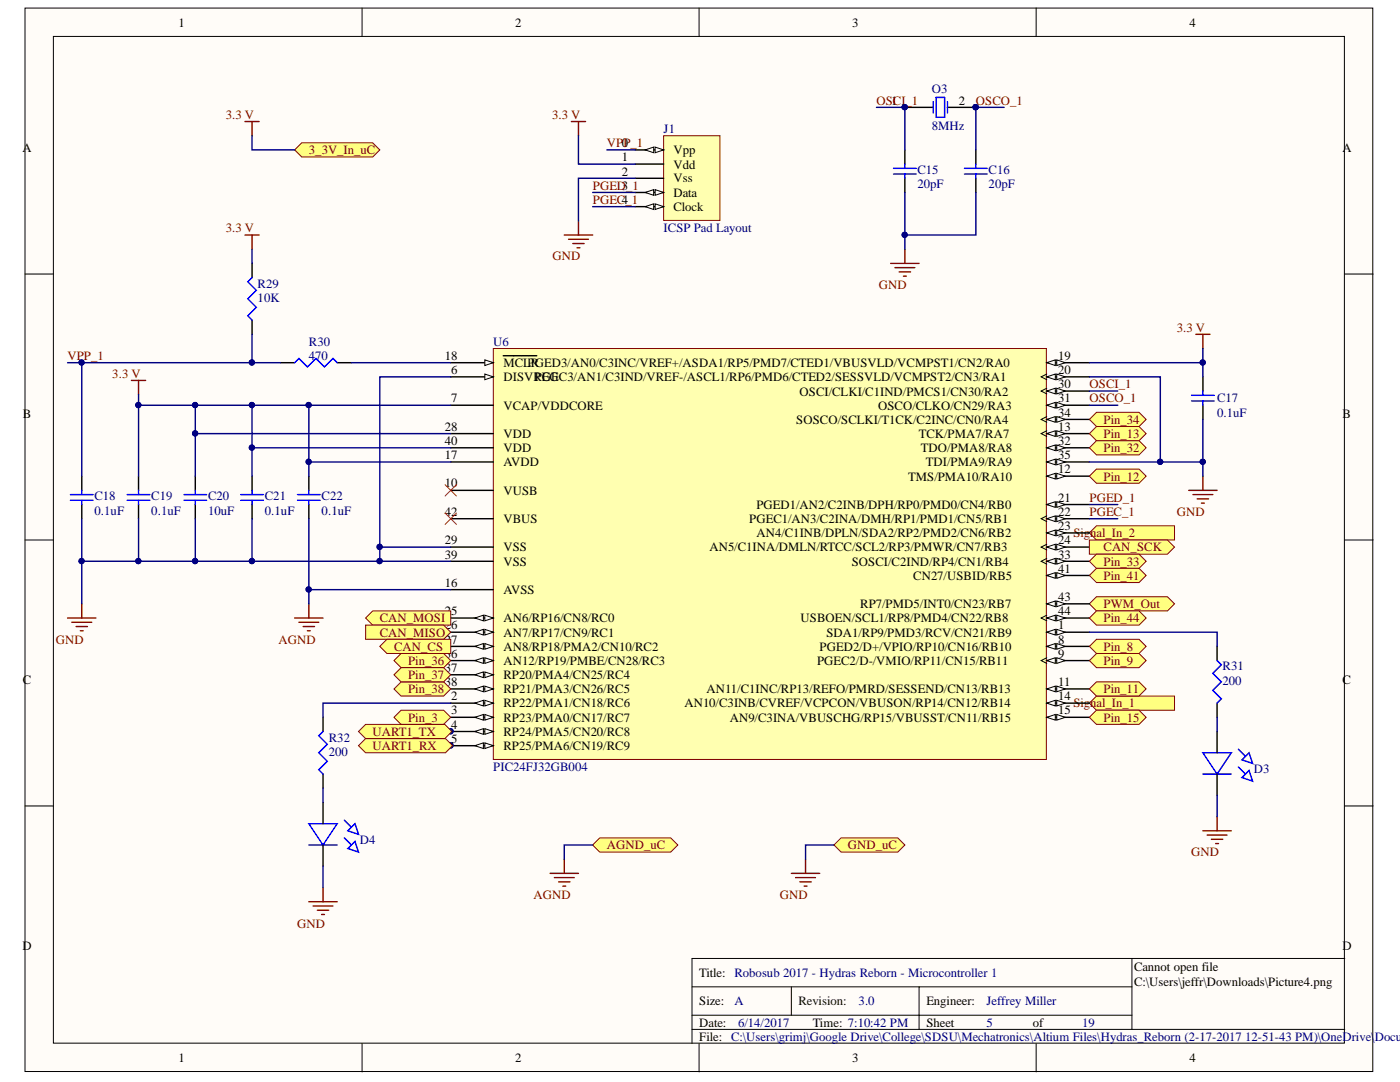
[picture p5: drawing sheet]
<svg xmlns="http://www.w3.org/2000/svg" width="279mm" height="216mm" viewBox="0 0 279 216" stroke-linecap="round" stroke-linejoin="round" font-family="sans-serif">
<defs><g id="words">
<g font-size="2.5">
<text x="35.6" y="5.3">1</text>
<text x="102.8" y="5.3">2</text>
<text x="170.1" y="5.3">3</text>
<text x="237.4" y="5.3">4</text>
<text x="191.4" y="20.9">2</text>
<text x="4.5" y="30.4">A</text>
<text x="124.1" y="32.2">1</text>
<text x="124.1" y="35.1">2</text>
<text x="134.4" y="30.8">Vpp</text>
<text x="134.4" y="33.6">Vdd</text>
<text x="267.9" y="30.4">A</text>
<text x="124.1" y="40.7">4</text>
<text x="134.4" y="36.4">Vss</text>
<text x="134.4" y="39.3">Data</text>
<text x="134.4" y="42.1">Clock</text>
<text x="88.8" y="71.8">18</text>
<text x="211.2" y="71.8">19</text>
<text x="90.1" y="74.6">6</text>
<text x="100.5" y="76.1">DISVREG</text>
<text x="100.5" y="73.3">MCLPRGED3/AN0/C3INC/VREF+/ASDA1/RP5/PMD7/CTED1/VBUSVLD/VCMPST1/CN2/RA0</text>
<text x="106.7" y="76.1">PGEC3/AN1/C3IND/VREF-/ASCL1/RP6/PMD6/CTED2/SESSVLD/VCMPST2/CN3/RA1</text>
<text x="211.2" y="74.6">20</text>
<text x="211.2" y="77.5">30</text>
<text x="4.6" y="83.5">B</text>
<text x="90.1" y="80.3">7</text>
<text x="100.5" y="81.7">VCAP/VDDCORE</text>
<text x="159.6" y="78.9">OSCI/CLKI/C1IND/PMCS1/CN30/RA2</text>
<text x="175.2" y="81.7">OSCO/CLKO/CN29/RA3</text>
<text x="211.2" y="80.3">31</text>
<text x="211.2" y="83.1">34</text>
<text x="267.9" y="83.5">B</text>
<text x="88.8" y="85.9">28</text>
<text x="88.8" y="88.8">40</text>
<text x="100.5" y="87.4">VDD</text>
<text x="158.9" y="84.6">SOSCO/SCLKI/T1CK/C2INC/CN0/RA4</text>
<text x="183.4" y="87.4">TCK/PMA7/RA7</text>
<text x="211.2" y="85.9">13</text>
<text x="211.2" y="88.8">32</text>
<text x="88.8" y="91.6">17</text>
<text x="100.5" y="93">AVDD</text>
<text x="100.5" y="90.2">VDD</text>
<text x="181.2" y="95.9">TMS/PMA10/RA10</text>
<text x="183.8" y="90.2">TDO/PMA8/RA8</text>
<text x="184.8" y="93">TDI/PMA9/RA9</text>
<text x="211.2" y="94.5">12</text>
<text x="211.2" y="91.6">35</text>
<text x="88.8" y="97.3">10</text>
<text x="100.5" y="98.7">VUSB</text>
<text x="151" y="101.6">PGED1/AN2/C2INB/DPH/RP0/PMD0/CN4/RB0</text>
<text x="211.2" y="100.1">21</text>
<text x="88.8" y="102.9">42</text>
<text x="100.5" y="104.4">VBUS</text>
<text x="149.5" y="104.4">PGEC1/AN3/C2INA/DMH/RP1/PMD1/CN5/RB1</text>
<text x="151" y="107.2">AN4/C1INB/DPLN/SDA2/RP2/PMD2/CN6/RB2</text>
<text x="211.2" y="102.9">22</text>
<text x="211.2" y="105.8">23</text>
<text x="88.8" y="108.6">29</text>
<text x="88.8" y="111.5">39</text>
<text x="100.5" y="110">VSS</text>
<text x="100.5" y="112.9">VSS</text>
<text x="141.6" y="110">AN5/C1INA/DMLN/RTCC/SCL2/RP3/PMWR/CN7/RB3</text>
<text x="170" y="112.9">SOSCI/C2IND/RP4/CN1/RB4</text>
<text x="211.2" y="108.6">24</text>
<text x="211.2" y="111.5">33</text>
<text x="88.8" y="117.1">16</text>
<text x="100.5" y="118.6">AVSS</text>
<text x="182.3" y="115.7">CN27/USBID/RB5</text>
<text x="211.2" y="114.3">41</text>
<text x="211.2" y="119.9">43</text>
<text x="88.8" y="122.8">25</text>
<text x="88.8" y="125.6">26</text>
<text x="100.5" y="124.1">AN6/RP16/CN8/RC0</text>
<text x="159.8" y="124.1">USBOEN/SCL1/RP8/PMD4/CN22/RB8</text>
<text x="171.7" y="121.4">RP7/PMD5/INT0/CN23/RB7</text>
<text x="211.2" y="125.6">1</text>
<text x="211.2" y="122.8">44</text>
<text x="88.8" y="128.4">27</text>
<text x="88.8" y="131.2">36</text>
<text x="100.5" y="127">AN7/RP17/CN9/RC1</text>
<text x="100.5" y="129.8">AN8/RP18/PMA2/CN10/RC2</text>
<text x="163.6" y="129.8">PGED2/D+/VPIO/RP10/CN16/RB10</text>
<text x="164.9" y="127">SDA1/RP9/PMD3/RCV/CN21/RB9</text>
<text x="211.2" y="128.4">8</text>
<text x="211.2" y="131.2">9</text>
<text x="4.6" y="136.6">C</text>
<text x="88.8" y="134.1">37</text>
<text x="88.8" y="136.9">38</text>
<text x="100.5" y="132.7">AN12/RP19/PMBE/CN28/RC3</text>
<text x="100.5" y="135.5">RP20/PMA4/CN25/RC4</text>
<text x="163.1" y="132.7">PGEC2/D-/VMIO/RP11/CN15/RB11</text>
<text x="211.2" y="136.9">11</text>
<text x="267.9" y="136.6">C</text>
<text x="90.1" y="139.8">2</text>
<text x="90.1" y="142.6">3</text>
<text x="100.5" y="141.1">RP22/PMA1/CN18/RC6</text>
<text x="100.5" y="138.3">RP21/PMA3/CN26/RC5</text>
<text x="136.6" y="141.1">AN10/C3INB/CVREF/VCPCON/VBUSON/RP14/CN12/RB14</text>
<text x="141" y="138.3">AN11/C1INC/RP13/REFO/PMRD/SESSEND/CN13/RB13</text>
<text x="211.2" y="139.8">14</text>
<text x="211.2" y="142.6">15</text>
<text x="90.1" y="145.4">4</text>
<text x="90.1" y="148.2">5</text>
<text x="100.5" y="144">RP23/PMA0/CN17/RC7</text>
<text x="100.5" y="146.8">RP24/PMA5/CN20/RC8</text>
<text x="100.5" y="149.7">RP25/PMA6/CN19/RC9</text>
<text x="145.6" y="144">AN9/C3INA/VBUSCHG/RP15/VBUSST/CN11/RB15</text>
<text x="4.5" y="189.6">D</text>
<text x="267.9" y="189.6">D</text>
<text x="139.5" y="195">Title: Robosub 2017 - Hydras Reborn - Microcontroller 1</text>
<text x="226.3" y="193.8">Cannot open file</text>
<text x="226.3" y="196.7">C:\Users\jeffr\Downloads\Picture4.png</text>
<text x="139.5" y="200.6">Size:</text>
<text x="184.9" y="200.6">Engineer:</text>
<text x="139.5" y="204.9">Date:</text>
<text x="139.5" y="207.6">File: C:\Users\grimj\Google Drive\College\SDSU\Mechatronics\Altium Files\Hydras_Reborn (2-17-2017 12-51-43 PM)\OneDrive\</text>
<text x="162.2" y="204.9">Time: 7:10:42 PM</text>
<text x="184.9" y="204.9">Sheet</text>
<text x="206.1" y="204.9">of</text>
<text x="35.6" y="212">1</text>
<text x="102.8" y="212">2</text>
<text x="170.1" y="212">3</text>
<text x="237.4" y="212">4</text>
</g>
<g font-size="2.5" fill="#800000">
<text x="45.1" y="23.7">3.3 V</text>
<text x="110.2" y="23.7">3.3 V</text>
<text x="174.9" y="20.9">OS1CI_1</text>
<text x="194.8" y="20.9">OSCO_1</text>
<text x="121.1" y="29.4">VP0P_1</text>
<text x="61.7" y="30.8">3_3V_In_uC</text>
<text x="118.3" y="37.8">PGED3_1</text>
<text x="118.3" y="40.7">PGEC_1</text>
<text x="45.1" y="46.3">3.3 V</text>
<text x="110.3" y="52">GND</text>
<text x="175.4" y="57.6">GND</text>
<text x="13.4" y="71.8">VPP_1</text>
<text x="234.9" y="66.2">3.3 V</text>
<text x="22.4" y="75.4">3.3 V</text>
<text x="217.4" y="77.5">OSCI_1</text>
<text x="217.4" y="80.3">OSCO_1</text>
<text x="220.2" y="84.6">Pin_34</text>
<text x="220.2" y="87.4">Pin_13</text>
<text x="220.2" y="90.2">Pin_32</text>
<text x="220.2" y="95.9">Pin_12</text>
<text x="217.4" y="100.1">PGED_1</text>
<text x="214.2" y="107.2">Signal_In_2</text>
<text x="217.4" y="102.9">PGEC_1</text>
<text x="234.9" y="102.9">GND</text>
<text x="220.2" y="110">CAN_SCK</text>
<text x="220.2" y="112.9">Pin_33</text>
<text x="220.2" y="115.7">Pin_41</text>
<text x="75.8" y="124.1">CAN_MOSI</text>
<text x="220.2" y="121.4">PWM_Out</text>
<text x="220.2" y="124.1">Pin_44</text>
<text x="11.2" y="128.4">GND</text>
<text x="55.6" y="128.4">AGND</text>
<text x="75.8" y="127">CAN_MISO</text>
<text x="78.7" y="129.8">CAN_CS</text>
<text x="220.2" y="129.8">Pin_8</text>
<text x="81.4" y="132.7">Pin_36</text>
<text x="81.4" y="135.5">Pin_37</text>
<text x="220.2" y="132.7">Pin_9</text>
<text x="81.4" y="138.3">Pin_38</text>
<text x="214.2" y="141.1">Signal_In_1</text>
<text x="220.2" y="138.3">Pin_11</text>
<text x="74.3" y="146.8">UART1_TX</text>
<text x="74.3" y="149.7">UART1_RX</text>
<text x="81.4" y="144">Pin_3</text>
<text x="220.2" y="144">Pin_15</text>
<text x="121.1" y="169.4">AGND_uC</text>
<text x="169.2" y="169.4">GND_uC</text>
<text x="237.7" y="170.9">GND</text>
<text x="106.5" y="179.4">AGND</text>
<text x="155.6" y="179.4">GND</text>
<text x="59.3" y="185.1">GND</text>
</g>
<g font-size="2.5" fill="#000080">
<text x="186" y="18.6">O3</text>
<text x="132.4" y="26.5">J1</text>
<text x="186" y="25.9">8MHz</text>
<text x="183.1" y="34.7">C15</text>
<text x="197.3" y="34.7">C16</text>
<text x="183.1" y="37.6">20pF</text>
<text x="197.3" y="37.6">20pF</text>
<text x="132.4" y="46.3">ICSP Pad Layout</text>
<text x="51.4" y="57.4">R29</text>
<text x="51.4" y="60.2">10K</text>
<text x="61.7" y="71.8">470</text>
<text x="61.7" y="69">R30</text>
<text x="98.4" y="69">U6</text>
<text x="242.9" y="83.1">0.1uF</text>
<text x="242.9" y="80.3">C17</text>
<text x="18.9" y="99.8">C18</text>
<text x="30.2" y="99.8">C19</text>
<text x="41.5" y="99.8">C20</text>
<text x="52.9" y="99.8">C21</text>
<text x="64.2" y="99.8">C22</text>
<text x="18.9" y="102.7">0.1uF</text>
<text x="30.2" y="102.7">0.1uF</text>
<text x="41.5" y="102.7">10uF</text>
<text x="52.9" y="102.7">0.1uF</text>
<text x="64.2" y="102.7">0.1uF</text>
<text x="244" y="136.6">200</text>
<text x="244" y="133.8">R31</text>
<text x="65.6" y="148">R32</text>
<text x="65.6" y="150.8">200</text>
<text x="98.4" y="153.9">PIC24FJ32GB004</text>
<text x="250.2" y="154.3">D3</text>
<text x="71.8" y="168.5">D4</text>
<text x="146.6" y="200.6">A</text>
<text x="171.3" y="200.6">3.0</text>
<text x="196.9" y="200.6">Jeffrey Miller</text>
<text x="147.3" y="204.9">6/14/2017</text>
<text x="196.9" y="204.9">5</text>
<text x="216" y="204.9">19</text>
<text x="274.3" y="207.6">Docum</text>
</g>
<text font-size="2.5" fill="#080d02" x="159.3" y="200.6">Revision:</text>
</g></defs>
<g fill="#fffcf8" stroke="#000" stroke-width=".2">
<path d="M5 1.6h269v212.2h-269z"/>
<path d="M10.7 7.3h257.6v200.8h-257.6z"/>
</g>
<g fill="none" stroke="#000" stroke-width=".2">
<path d="M72.3 1.6v5.7M139.5 1.6v5.7M206.8 1.6v5.7M5 54.7h5.7M268.4 54.7h5.7M5 107.8h5.7M268.4 107.8h5.7M5 160.8h5.7M268.4 160.8h5.7M138.1 196.9h45.3M157.9 196.9v5.7M225.9 196.9h-42.5v5.7h-45.3"/>
<path d="M225.9 191.3v14.1M268.4 191.3h-130.3v16.9M72.3 208.2v5.7M138.1 205.4h130.3M139.5 208.2v5.7M206.8 208.2v5.7M225.9 202.6h-42.5v2.8"/>
</g>
<path d="M217.4 120.5l1.4-1.4h14.2l1.4 1.4-1.4 1.4h-14.2z" fill-rule="evenodd" fill="#ffff80" stroke="#800000" stroke-width=".2"/>
<path d="M48.9 46.9h2.8M50.3 46.9v2.8M26.2 75.9h2.9M27.6 75.9v2.8M238.6 66.7h2.9M240.1 66.7v2.8M237.2 97.8h5.7M238.1 98.7h3.9M238.9 99.5h2.3M240.1 95v2.8M239.8 100.4h.5" fill="none" stroke="#800000" stroke-width=".28"/>
<g fill="none" stroke="#000" stroke-width=".28">
<path d="M50.3 52.6v2.8M50.3 63.9v2.8M240.1 75.2v2.8M16.3 95v2.8M27.6 95v2.8M39 95v2.8M50.3 95v2.8M61.6 95v2.8M240.1 80.9v2.8M16.3 100.7v2.8M27.6 100.7v2.8M39 100.7v2.8"/>
<path d="M50.3 100.7v2.8M61.6 100.7v2.8"/>
</g>
<g fill="none" stroke="#00f" stroke-width=".28">
<path d="M50.3 55.4l-.8 .8 1.7 1.7-1.7 1.7 1.7 1.7-1.7 1.7 .8 .9M237.8 78.9h4.5M240.1 78v.9M14.1 99.8h4.5M14.1 98.7h4.5M16.3 97.8v.9M16.3 99.8v.9M25.4 99.8h4.5M25.4 98.7h4.5M27.6 97.8v.9M27.6 99.8v.9M36.7 99.8h4.5"/>
<path d="M36.7 98.7h4.5M39 97.8v.9M39 99.8v.9M48 99.8h4.6M48 98.7h4.6M50.3 97.8v.9M50.3 99.8v.9M59.4 99.8h4.5M59.4 98.7h4.5M61.6 97.8v.9M61.6 99.8v.9M237.8 80h4.5"/>
<path d="M240.1 80v.9"/>
</g>
<g fill="#ffff80" stroke="#800000" stroke-width=".2">
<path d="M217.4 140.3l1.4-1.4h15.6v2.8h-15.6z" fill-rule="evenodd"/>
<path d="M217.4 106.3l1.4-1.4h15.6v2.9h-15.6z" fill-rule="evenodd"/>
</g>
<g fill="none" stroke="#00f" stroke-width=".28">
<path d="M186.8 19.4h1.7v4h-1.7zM178.3 33.6h4.6M178.3 34.7h4.6M180.6 32.7v.9M180.6 34.7v.9M186.3 20.3v2.3M189.1 20.3v2.3M192.5 33.6h4.5M192.5 34.7h4.5M194.7 32.7v.9M194.7 34.7v.9M58.8 72.4l.9-.9 1.7 1.7 1.7-1.7 1.6 1.7 1.7-1.7 .9 .9"/>
<path d="M242.9 131.8l.8 .9-1.7 1.7 1.7 1.7-1.7 1.7 1.7 1.7-.8 .8M64.5 146l-.9 .8 1.7 1.7-1.7 1.7 1.7 1.7-1.7 1.7 .9 .9M240.1 150.2h5.6l-2.8 4.3zM240.1 154.5h5.6M247.1 149.5l1.5 1.4M247.1 153l1.5 1.5M247.9 151.6l1.4-1.4 .7 2.1zM247.9 155.2l1.4-1.5 .7 2.2zM61.6 164.4h5.7l-2.8 4.2zM61.6 168.6h5.7M68.7 163.7l1.4 1.4M68.7 167.2l1.4 1.4"/>
<path d="M69.4 165.8l1.4-1.4 .7 2.1zM69.4 169.3l1.4-1.4 .7 2.1z"/>
</g>
<g fill="none" stroke="#000" stroke-width=".28">
<path d="M180.6 21.4h5.7M180.6 29.9v2.8M180.6 35.6v2.8M189.1 21.4h5.6M194.7 29.9v2.8M194.7 35.6v2.8M56 72.4h2.8M67.3 72.4h2.8M242.9 129v2.8M64.5 143.1v2.9M64.5 154.5v2.8M242.9 140.3v2.8"/>
<path d="M242.9 146v4.2M242.9 154.5v4.2M64.5 160.1v4.3M64.5 168.6v4.3"/>
</g>
<g fill="none" stroke="#800000" stroke-width=".28">
<path d="M177.8 52.6h5.6M178.6 53.4h4M179.5 54.3h2.2M180.3 55.1h.6M180.6 49.7v2.9M61.6 179.9h5.7M64.5 177.1v2.8M240.1 165.8h5.6M240.9 166.6h4M241.8 167.5h2.2M242.6 168.3h.6M242.9 162.9v2.9"/>
<path d="M62.5 180.8h3.9M63.3 181.6h2.3M64.2 182.5h.5"/>
</g>
<g fill="#000080" stroke="#000080" stroke-width=".2">
<circle cx="180.5" cy="21.4" r=".52"/>
<circle cx="194.7" cy="21.4" r=".52"/>
</g>
<path d="M98.5 69.5h110.3v82h-110.3z" fill="#ffffb0" stroke="#800000" stroke-width=".2"/>
<path d="M208.9 126.1h8.5" fill="none" stroke="#000" stroke-width=".28"/>
<path d="M208.9 126.1l1.7-.5v1.1z" fill="#fffcf8"/>
<path d="M208.9 126.1l1.7-.5v1.1z" fill="none" stroke="#000" stroke-width=".2"/>
<path d="M210.9 125.6l1.7 .5-1.7 .6z" fill="#fffcf8"/>
<path d="M210.9 125.6l1.7 .5-1.7 .6z" fill="none" stroke="#000" stroke-width=".2"/>
<path d="M90 140.3h8.5" fill="none" stroke="#000" stroke-width=".28"/>
<path d="M96.8 139.7l1.7 .6-1.7 .6z" fill="#fffcf8"/>
<path d="M96.8 139.7l1.7 .6-1.7 .6z" fill="none" stroke="#000" stroke-width=".2"/>
<path d="M94.8 140.3l1.7-.6v1.2z" fill="#fffcf8"/>
<path d="M94.8 140.3l1.7-.6v1.2z" fill="none" stroke="#000" stroke-width=".2"/>
<path d="M90 143.1h8.5" fill="none" stroke="#000" stroke-width=".28"/>
<path d="M96.8 142.6l1.7 .5-1.7 .6z" fill="#fffcf8"/>
<path d="M96.8 142.6l1.7 .5-1.7 .6z" fill="none" stroke="#000" stroke-width=".2"/>
<path d="M94.8 143.1l1.7-.5v1.1z" fill="#fffcf8"/>
<path d="M94.8 143.1l1.7-.5v1.1z" fill="none" stroke="#000" stroke-width=".2"/>
<path d="M90 146h8.5" fill="none" stroke="#000" stroke-width=".28"/>
<path d="M96.8 145.4l1.7 .6-1.7 .5z" fill="#fffcf8"/>
<path d="M96.8 145.4l1.7 .6-1.7 .5z" fill="none" stroke="#000" stroke-width=".2"/>
<path d="M94.8 146l1.7-.6v1.1z" fill="#fffcf8"/>
<path d="M94.8 146l1.7-.6v1.1z" fill="none" stroke="#000" stroke-width=".2"/>
<circle cx="89.9" cy="145.9" r=".52" fill="#000080" stroke="#000080" stroke-width=".2"/>
<path d="M90 148.8h8.5" fill="none" stroke="#000" stroke-width=".28"/>
<path d="M96.8 148.2l1.7 .6-1.7 .6z" fill="#fffcf8"/>
<path d="M96.8 148.2l1.7 .6-1.7 .6z" fill="none" stroke="#000" stroke-width=".2"/>
<path d="M94.8 148.8l1.7-.6v1.2z" fill="#fffcf8"/>
<path d="M94.8 148.8l1.7-.6v1.2z" fill="none" stroke="#000" stroke-width=".2"/>
<circle cx="89.9" cy="148.8" r=".52" fill="#000080" stroke="#000080" stroke-width=".2"/>
<path d="M90 75.2h8.5" fill="none" stroke="#000" stroke-width=".28"/>
<path d="M96.8 74.6l1.7 .6-1.7 .6z" fill="#fffcf8"/>
<path d="M96.8 74.6l1.7 .6-1.7 .6z" fill="none" stroke="#000" stroke-width=".2"/>
<path d="M90 80.9h8.5M208.9 129h8.5" fill="none" stroke="#000" stroke-width=".28"/>
<path d="M208.9 129l1.7-.6v1.1z" fill="#fffcf8"/>
<path d="M208.9 129l1.7-.6v1.1z" fill="none" stroke="#000" stroke-width=".2"/>
<path d="M210.9 128.4l1.7 .6-1.7 .5z" fill="#fffcf8"/>
<path d="M208.9 131.2l-1.1 .6 1.1 .6M210.9 128.4l1.7 .6-1.7 .5z" fill="none" stroke="#000" stroke-width=".2"/>
<path d="M208.9 131.8h8.5" fill="none" stroke="#000" stroke-width=".28"/>
<path d="M208.9 131.8l1.7-.6v1.2z" fill="#fffcf8"/>
<path d="M208.9 131.8l1.7-.6v1.2z" fill="none" stroke="#000" stroke-width=".2"/>
<path d="M210.9 131.2l1.7 .6-1.7 .6z" fill="#fffcf8"/>
<path d="M210.9 131.2l1.7 .6-1.7 .6z" fill="none" stroke="#000" stroke-width=".2"/>
<path d="M90 97.8h8.5M208.9 137.5h8.5" fill="none" stroke="#000" stroke-width=".28"/>
<path d="M208.9 137.5l1.7-.6v1.1z" fill="#fffcf8"/>
<path d="M208.9 137.5l1.7-.6v1.1z" fill="none" stroke="#000" stroke-width=".2"/>
<path d="M210.9 136.9l1.7 .6-1.7 .5z" fill="#fffcf8"/>
<path d="M210.9 136.9l1.7 .6-1.7 .5z" fill="none" stroke="#000" stroke-width=".2"/>
<path d="M208.9 95h8.5" fill="none" stroke="#000" stroke-width=".28"/>
<path d="M208.9 95l1.7-.6v1.2z" fill="#fffcf8"/>
<path d="M208.9 95l1.7-.6v1.2z" fill="none" stroke="#000" stroke-width=".2"/>
<path d="M210.9 94.4l1.7 .6-1.7 .6z" fill="#fffcf8"/>
<path d="M208.9 86l-1.1 .5 1.1 .6M210.9 94.4l1.7 .6-1.7 .6z" fill="none" stroke="#000" stroke-width=".2"/>
<path d="M208.9 86.5h8.5" fill="none" stroke="#000" stroke-width=".28"/>
<path d="M208.9 86.5l1.7-.5v1.1z" fill="#fffcf8"/>
<path d="M208.9 86.5l1.7-.5v1.1z" fill="none" stroke="#000" stroke-width=".2"/>
<path d="M210.9 86l1.7 .5-1.7 .6z" fill="#fffcf8"/>
<path d="M210.9 86l1.7 .5-1.7 .6z" fill="none" stroke="#000" stroke-width=".2"/>
<path d="M208.9 140.3h8.5" fill="none" stroke="#000" stroke-width=".28"/>
<path d="M208.9 140.3l1.7-.6v1.2z" fill="#fffcf8"/>
<path d="M208.9 140.3l1.7-.6v1.2z" fill="none" stroke="#000" stroke-width=".2"/>
<path d="M210.9 139.7l1.7 .6-1.7 .6z" fill="#fffcf8"/>
<path d="M210.9 139.7l1.7 .6-1.7 .6z" fill="none" stroke="#000" stroke-width=".2"/>
<path d="M208.9 143.1h8.5" fill="none" stroke="#000" stroke-width=".28"/>
<path d="M208.9 143.1l1.7-.5v1.1z" fill="#fffcf8"/>
<path d="M208.9 143.1l1.7-.5v1.1z" fill="none" stroke="#000" stroke-width=".2"/>
<path d="M210.9 142.6l1.7 .5-1.7 .6z" fill="#fffcf8"/>
<path d="M210.9 142.6l1.7 .5-1.7 .6z" fill="none" stroke="#000" stroke-width=".2"/>
<path d="M90 72.4h8.5M90 92.2h8.5M90 117.7h8.5" fill="none" stroke="#000" stroke-width=".28"/>
<path d="M96.8 71.8l1.7 .6-1.7 .5z" fill="#fffcf8"/>
<path d="M96.8 71.8l1.7 .6-1.7 .5z" fill="none" stroke="#000" stroke-width=".2"/>
<path d="M100.4 71h3.7M104.1 71h1.3M105.5 71h1.6M208.9 72.4h8.5" fill="none" stroke="#000" stroke-width=".28"/>
<path d="M208.9 72.4l1.7-.6v1.1z" fill="#fffcf8"/>
<path d="M208.9 72.4l1.7-.6v1.1z" fill="none" stroke="#000" stroke-width=".2"/>
<path d="M210.9 71.8l1.7 .6-1.7 .5z" fill="#fffcf8"/>
<path d="M208.9 74.6l-1.1 .6 1.1 .6M210.9 71.8l1.7 .6-1.7 .5z" fill="none" stroke="#000" stroke-width=".2"/>
<path d="M208.9 75.2h8.5" fill="none" stroke="#000" stroke-width=".28"/>
<path d="M208.9 75.2l1.7-.6v1.2z" fill="#fffcf8"/>
<path d="M208.9 75.2l1.7-.6v1.2z" fill="none" stroke="#000" stroke-width=".2"/>
<path d="M210.9 74.6l1.7 .6-1.7 .6z" fill="#fffcf8"/>
<path d="M210.9 74.6l1.7 .6-1.7 .6z" fill="none" stroke="#000" stroke-width=".2"/>
<path d="M208.9 100.7h8.5" fill="none" stroke="#000" stroke-width=".28"/>
<path d="M208.9 100.7l1.7-.6v1.1z" fill="#fffcf8"/>
<path d="M208.9 100.7l1.7-.6v1.1z" fill="none" stroke="#000" stroke-width=".2"/>
<path d="M210.9 100.1l1.7 .6-1.7 .5z" fill="#fffcf8"/>
<path d="M208.9 102.9l-1.1 .6 1.1 .6M210.9 100.1l1.7 .6-1.7 .5z" fill="none" stroke="#000" stroke-width=".2"/>
<path d="M208.9 103.5h8.5" fill="none" stroke="#000" stroke-width=".28"/>
<path d="M208.9 103.5l1.7-.6v1.2z" fill="#fffcf8"/>
<path d="M208.9 103.5l1.7-.6v1.2z" fill="none" stroke="#000" stroke-width=".2"/>
<path d="M210.9 102.9l1.7 .6-1.7 .6z" fill="#fffcf8"/>
<path d="M210.9 102.9l1.7 .6-1.7 .6z" fill="none" stroke="#000" stroke-width=".2"/>
<path d="M208.9 106.3h8.5" fill="none" stroke="#000" stroke-width=".28"/>
<path d="M208.9 106.3l1.7-.5v1.1z" fill="#fffcf8"/>
<path d="M208.9 106.3l1.7-.5v1.1z" fill="none" stroke="#000" stroke-width=".2"/>
<path d="M210.9 105.8l1.7 .5-1.7 .6z" fill="#fffcf8"/>
<path d="M208.9 108.6l-1.1 .6 1.1 .5M210.9 105.8l1.7 .5-1.7 .6z" fill="none" stroke="#000" stroke-width=".2"/>
<path d="M208.9 109.2h8.5" fill="none" stroke="#000" stroke-width=".28"/>
<path d="M208.9 109.2l1.7-.6v1.1z" fill="#fffcf8"/>
<path d="M208.9 109.2l1.7-.6v1.1z" fill="none" stroke="#000" stroke-width=".2"/>
<path d="M210.9 108.6l1.7 .6-1.7 .5z" fill="#fffcf8"/>
<path d="M210.9 108.6l1.7 .6-1.7 .5z" fill="none" stroke="#000" stroke-width=".2"/>
<path d="M90 123.3h8.5" fill="none" stroke="#000" stroke-width=".28"/>
<path d="M96.8 122.8l1.7 .5-1.7 .6z" fill="#fffcf8"/>
<path d="M96.8 122.8l1.7 .5-1.7 .6z" fill="none" stroke="#000" stroke-width=".2"/>
<path d="M94.8 123.3l1.7-.5v1.1z" fill="#fffcf8"/>
<path d="M94.8 123.3l1.7-.5v1.1z" fill="none" stroke="#000" stroke-width=".2"/>
<path d="M90 126.1h8.5" fill="none" stroke="#000" stroke-width=".28"/>
<path d="M96.8 125.6l1.7 .5-1.7 .6z" fill="#fffcf8"/>
<path d="M96.8 125.6l1.7 .5-1.7 .6z" fill="none" stroke="#000" stroke-width=".2"/>
<path d="M94.8 126.1l1.7-.5v1.1z" fill="#fffcf8"/>
<path d="M94.8 126.1l1.7-.5v1.1z" fill="none" stroke="#000" stroke-width=".2"/>
<path d="M90 129h8.5" fill="none" stroke="#000" stroke-width=".28"/>
<path d="M96.8 128.4l1.7 .6-1.7 .5z" fill="#fffcf8"/>
<path d="M96.8 128.4l1.7 .6-1.7 .5z" fill="none" stroke="#000" stroke-width=".2"/>
<path d="M94.8 129l1.7-.6v1.1z" fill="#fffcf8"/>
<path d="M208.9 77.5l-1.1 .5 1.1 .6M94.8 129l1.7-.6v1.1z" fill="none" stroke="#000" stroke-width=".2"/>
<path d="M208.9 78h8.5M90 86.5h8.5M90 109.2h8.5" fill="none" stroke="#000" stroke-width=".28"/>
<path d="M208.9 78l1.7-.5v1.1z" fill="#fffcf8"/>
<path d="M208.9 78l1.7-.5v1.1z" fill="none" stroke="#000" stroke-width=".2"/>
<path d="M210.9 77.5l1.7 .5-1.7 .6z" fill="#fffcf8"/>
<path d="M210.9 77.5l1.7 .5-1.7 .6z" fill="none" stroke="#000" stroke-width=".2"/>
<path d="M208.9 80.9h8.5" fill="none" stroke="#000" stroke-width=".28"/>
<path d="M208.9 80.9l1.7-.6v1.1z" fill="#fffcf8"/>
<path d="M208.9 80.9l1.7-.6v1.1z" fill="none" stroke="#000" stroke-width=".2"/>
<path d="M210.9 80.3l1.7 .6-1.7 .5z" fill="#fffcf8"/>
<path d="M210.9 80.3l1.7 .6-1.7 .5z" fill="none" stroke="#000" stroke-width=".2"/>
<path d="M208.9 89.4h8.5" fill="none" stroke="#000" stroke-width=".28"/>
<path d="M208.9 89.4l1.7-.6v1.1z" fill="#fffcf8"/>
<path d="M208.9 89.4l1.7-.6v1.1z" fill="none" stroke="#000" stroke-width=".2"/>
<path d="M210.9 88.8l1.7 .6-1.7 .5z" fill="#fffcf8"/>
<path d="M210.9 88.8l1.7 .6-1.7 .5zM208.9 111.4l-1.1 .6 1.1 .6" fill="none" stroke="#000" stroke-width=".2"/>
<path d="M208.9 112h8.5" fill="none" stroke="#000" stroke-width=".28"/>
<path d="M208.9 112l1.7-.6v1.2z" fill="#fffcf8"/>
<path d="M208.9 112l1.7-.6v1.2z" fill="none" stroke="#000" stroke-width=".2"/>
<path d="M210.9 111.4l1.7 .6-1.7 .6z" fill="#fffcf8"/>
<path d="M208.9 83.1l-1.1 .6 1.1 .6M210.9 111.4l1.7 .6-1.7 .6z" fill="none" stroke="#000" stroke-width=".2"/>
<path d="M208.9 83.7h8.5" fill="none" stroke="#000" stroke-width=".28"/>
<path d="M208.9 83.7l1.7-.6v1.2z" fill="#fffcf8"/>
<path d="M208.9 83.7l1.7-.6v1.2z" fill="none" stroke="#000" stroke-width=".2"/>
<path d="M210.9 83.1l1.7 .6-1.7 .6z" fill="#fffcf8"/>
<path d="M210.9 83.1l1.7 .6-1.7 .6z" fill="none" stroke="#000" stroke-width=".2"/>
<path d="M208.9 92.2h8.5" fill="none" stroke="#000" stroke-width=".28"/>
<path d="M208.9 92.2l1.7-.6v1.1z" fill="#fffcf8"/>
<path d="M208.9 92.2l1.7-.6v1.1z" fill="none" stroke="#000" stroke-width=".2"/>
<path d="M210.9 91.6l1.7 .6-1.7 .5z" fill="#fffcf8"/>
<path d="M210.9 91.6l1.7 .6-1.7 .5z" fill="none" stroke="#000" stroke-width=".2"/>
<path d="M90 131.8h8.5" fill="none" stroke="#000" stroke-width=".28"/>
<path d="M96.8 131.2l1.7 .6-1.7 .6z" fill="#fffcf8"/>
<path d="M96.8 131.2l1.7 .6-1.7 .6z" fill="none" stroke="#000" stroke-width=".2"/>
<path d="M94.8 131.8l1.7-.6v1.2z" fill="#fffcf8"/>
<path d="M94.8 131.8l1.7-.6v1.2z" fill="none" stroke="#000" stroke-width=".2"/>
<path d="M90 134.6h8.5" fill="none" stroke="#000" stroke-width=".28"/>
<path d="M96.8 134.1l1.7 .5-1.7 .6z" fill="#fffcf8"/>
<path d="M96.8 134.1l1.7 .5-1.7 .6z" fill="none" stroke="#000" stroke-width=".2"/>
<path d="M94.8 134.6l1.7-.5v1.1z" fill="#fffcf8"/>
<path d="M94.8 134.6l1.7-.5v1.1z" fill="none" stroke="#000" stroke-width=".2"/>
<path d="M90 137.5h8.5" fill="none" stroke="#000" stroke-width=".28"/>
<path d="M96.8 136.9l1.7 .6-1.7 .5z" fill="#fffcf8"/>
<path d="M96.8 136.9l1.7 .6-1.7 .5z" fill="none" stroke="#000" stroke-width=".2"/>
<path d="M94.8 137.5l1.7-.6v1.1z" fill="#fffcf8"/>
<path d="M94.8 137.5l1.7-.6v1.1z" fill="none" stroke="#000" stroke-width=".2"/>
<path d="M90 89.4h8.5M90 112h8.5M208.9 114.8h8.5" fill="none" stroke="#000" stroke-width=".28"/>
<path d="M208.9 114.8l1.7-.5v1.1z" fill="#fffcf8"/>
<path d="M208.9 114.8l1.7-.5v1.1z" fill="none" stroke="#000" stroke-width=".2"/>
<path d="M210.9 114.3l1.7 .5-1.7 .6z" fill="#fffcf8"/>
<path d="M210.9 114.3l1.7 .5-1.7 .6z" fill="none" stroke="#000" stroke-width=".2"/>
<path d="M90 103.5h8.5M208.9 120.5h8.5" fill="none" stroke="#000" stroke-width=".28"/>
<path d="M208.9 120.5l1.7-.6v1.2z" fill="#fffcf8"/>
<path d="M208.9 120.5l1.7-.6v1.2z" fill="none" stroke="#000" stroke-width=".2"/>
<path d="M210.9 119.9l1.7 .6-1.7 .6z" fill="#fffcf8"/>
<path d="M210.9 119.9l1.7 .6-1.7 .6zM208.9 122.8l-1.1 .5 1.1 .6" fill="none" stroke="#000" stroke-width=".2"/>
<path d="M208.9 123.3h8.5" fill="none" stroke="#000" stroke-width=".28"/>
<path d="M208.9 123.3l1.7-.5v1.1z" fill="#fffcf8"/>
<path d="M208.9 123.3l1.7-.5v1.1z" fill="none" stroke="#000" stroke-width=".2"/>
<path d="M210.9 122.8l1.7 .5-1.7 .6z" fill="#fffcf8"/>
<path d="M210.9 122.8l1.7 .5-1.7 .6z" fill="none" stroke="#000" stroke-width=".2"/>
<g fill="#000080" stroke="#000080" stroke-width=".2">
<circle cx="89.9" cy="145.9" r=".52"/>
<circle cx="89.9" cy="148.8" r=".52"/>
</g>
<path d="M114 24.3h2.9M115.4 24.3v2.8M13.5 123.3h5.7M14.3 124.2h4M15.2 125h2.3M16 125.9h.6M16.3 120.5v2.8M58.8 123.3h5.7M59.7 124.2h3.9M60.5 125h2.3M61.4 125.9h.5M61.6 120.5v2.8" fill="none" stroke="#800000" stroke-width=".28"/>
<path d="M132.4 27.1h11.3v16.9h-11.3z" fill="#ffffb0" stroke="#800000" stroke-width=".2"/>
<path d="M126.8 29.9h5.6" fill="none" stroke="#000" stroke-width=".28"/>
<path d="M130.7 29.3l1.7 .6-1.7 .6z" fill="#fffcf8"/>
<path d="M130.7 29.3l1.7 .6-1.7 .6z" fill="none" stroke="#000" stroke-width=".2"/>
<path d="M128.8 29.9l1.7-.6v1.2z" fill="#fffcf8"/>
<path d="M128.8 29.9l1.7-.6v1.2z" fill="none" stroke="#000" stroke-width=".2"/>
<path d="M126.8 32.7h5.6M126.8 35.6h5.6M126.8 38.4h5.6" fill="none" stroke="#000" stroke-width=".28"/>
<path d="M130.7 37.8l1.7 .6-1.7 .6z" fill="#fffcf8"/>
<path d="M130.7 37.8l1.7 .6-1.7 .6z" fill="none" stroke="#000" stroke-width=".2"/>
<path d="M128.8 38.4l1.7-.6v1.2z" fill="#fffcf8"/>
<path d="M128.8 38.4l1.7-.6v1.2z" fill="none" stroke="#000" stroke-width=".2"/>
<path d="M126.8 41.2h5.6" fill="none" stroke="#000" stroke-width=".28"/>
<path d="M130.7 40.7l1.7 .5-1.7 .6z" fill="#fffcf8"/>
<path d="M130.7 40.7l1.7 .5-1.7 .6z" fill="none" stroke="#000" stroke-width=".2"/>
<path d="M128.8 41.2l1.7-.5v1.1z" fill="#fffcf8"/>
<path d="M128.8 41.2l1.7-.5v1.1z" fill="none" stroke="#000" stroke-width=".2"/>
<g fill="#ffff80" stroke="#800000" stroke-width=".2">
<path d="M73 123.3l1.4-1.4h15.6v2.8h-15.6z" fill-rule="evenodd"/>
<path d="M73 124.7h15.5l1.5 1.4-1.5 1.5h-15.5z" fill-rule="evenodd"/>
<path d="M75.8 129l1.4-1.4h12.8v2.8h-12.8z" fill-rule="evenodd"/>
<path d="M78.6 143.1l1.4-1.4h8.5l1.5 1.4-1.5 1.4h-8.5z" fill-rule="evenodd"/>
<path d="M71.5 146l1.5-1.5h15.8l1.4 1.5-1.4 1.4h-15.8z" fill-rule="evenodd"/>
<path d="M71.5 148.8l1.5-1.4h15.9l1.4 1.4-1.4 1.4h-15.9z" fill-rule="evenodd"/>
</g>
<path d="M112.6 46.9h5.7M113.5 47.7h3.9M114.3 48.6h2.3M115.2 49.4h.5M115.4 44.1v2.8" fill="none" stroke="#800000" stroke-width=".28"/>
<g fill="#ffff80" stroke="#800000" stroke-width=".2">
<path d="M78.6 137.5l1.4-1.4h8.5l1.5 1.4-1.5 1.4h-8.5z" fill-rule="evenodd"/>
<path d="M217.4 83.7l1.4-1.4h8.5l1.4 1.4-1.4 1.4h-8.5z" fill-rule="evenodd"/>
</g>
<circle cx="194.7" cy="21.4" r=".52" fill="#000080" stroke="#000080" stroke-width=".2"/>
<g fill="#ffff80" stroke="#800000" stroke-width=".2">
<path d="M217.4 86.5l1.4-1.4h8.5l1.4 1.4-1.4 1.4h-8.5z" fill-rule="evenodd"/>
<path d="M217.4 89.4l1.4-1.5h8.5l1.4 1.5-1.4 1.4h-8.5z" fill-rule="evenodd"/>
<path d="M217.4 95l1.4-1.4h8.5l1.4 1.4-1.4 1.4h-8.5z" fill-rule="evenodd"/>
<path d="M217.4 107.8h15.6l1.4 1.4-1.4 1.4h-15.6z" fill-rule="evenodd"/>
<path d="M217.4 112l1.4-1.4h8.5l1.4 1.4-1.4 1.4h-8.5z" fill-rule="evenodd"/>
<path d="M217.4 114.8l1.4-1.4h8.5l1.4 1.4-1.4 1.4h-8.5z" fill-rule="evenodd"/>
<path d="M217.4 123.3l1.4-1.4h8.5l1.4 1.4-1.4 1.4h-8.5z" fill-rule="evenodd"/>
<path d="M217.4 129l1.4-1.4h8.5l1.4 1.4-1.4 1.4h-8.5z" fill-rule="evenodd"/>
<path d="M217.4 131.8l1.4-1.4h8.5l1.4 1.4-1.4 1.4h-8.5z" fill-rule="evenodd"/>
<path d="M217.4 137.5l1.4-1.4h8.5l1.4 1.4-1.4 1.4h-8.5z" fill-rule="evenodd"/>
<path d="M217.4 143.1l1.4-1.4h8.5l1.4 1.4-1.4 1.4h-8.5z" fill-rule="evenodd"/>
</g>
<path d="M48.9 24.3h2.8M50.3 24.3v2.8" fill="none" stroke="#800000" stroke-width=".28"/>
<path d="M58.8 29.9l1.4-1.4h14.2l1.4 1.4-1.4 1.4h-14.2z" fill-rule="evenodd" fill="#ffff80" stroke="#800000" stroke-width=".2"/>
<path d="M109.8 174.3h5.6M110.6 175.1h4M111.5 176h2.2M112.3 176.8h.6M112.6 171.4v2.9" fill="none" stroke="#800000" stroke-width=".28"/>
<g fill="#ffff80" stroke="#800000" stroke-width=".2">
<path d="M118.3 168.6l1.4-1.4h14.2l1.4 1.4-1.4 1.4h-14.2z" fill-rule="evenodd"/>
<path d="M166.4 168.6l1.4-1.4h11.4l1.4 1.4-1.4 1.4h-11.4z" fill-rule="evenodd"/>
</g>
<path d="M157.9 174.3h5.7M158.8 175.1h3.9M159.6 176h2.3M160.5 176.8h.5M160.8 171.4v2.9" fill="none" stroke="#800000" stroke-width=".28"/>
<g fill="#ffff80" stroke="#800000" stroke-width=".2">
<path d="M78.6 131.8l1.4-1.4h8.5l1.5 1.4-1.5 1.4h-8.5z" fill-rule="evenodd"/>
<path d="M78.6 134.6l1.4-1.4h8.5l1.5 1.4-1.5 1.5h-8.5z" fill-rule="evenodd"/>
</g>
<path d="M88.8 96.7l2.3 2.3M91.1 96.7l-2.3 2.3M88.8 102.4l2.3 2.2M91.1 102.4l-2.3 2.2" fill="none" stroke="#f00" stroke-width=".2"/>
<g fill="none" stroke="#000080" stroke-width=".28">
<path d="M50.3 27.1v2.8h8.5M115.4 27.1v5.6h11.4M118.3 38.4h8.5M121.1 29.9h5.7M126.8 35.6h-11.4v8.5M174.9 21.4h5.7v8.5M180.6 38.4v8.5h14.1v-8.5M200.4 21.4h-5.7v8.5M50.3 49.7v2.9M118.3 41.2h8.5M180.6 46.9v2.8M13.5 72.4h2.8"/>
<path d="M27.6 78.7v2.2h62.4M50.3 66.7v5.7h5.7M50.3 72.4h-34v22.6M70.1 72.4h19.9M90 75.2h-14.2v34M217.4 75.2h14.2v17M217.4 78h5.7M240.1 69.5v2.9h-22.7M240.1 72.4v2.8M27.6 80.9v14.1M39 80.9v5.6M50.3 80.9v8.5"/>
<path d="M61.6 80.9v11.3M90 86.5h-51v8.5M90 89.4h-39.7v5.6M90 92.2h-28.4v2.8M217.4 92.2h22.7v2.8M217.4 80.9h5.7M240.1 83.7v8.5M16.3 103.5v17M16.3 112h11.3M27.6 103.5v8.5h11.4M39 103.5v8.5h51M50.3 103.5v8.5"/>
<path d="M61.6 103.5v14.2M90 109.2h-14.2v2.8M90 117.7h-28.4v2.8M217.4 100.7h5.7M217.4 103.5h5.7M217.4 126.1h25.5v2.9M64.5 157.3v2.8M90 140.3h-25.5v2.8M242.9 143.1v2.9M242.9 158.7v4.2M64.5 172.9v4.2M118.3 168.6h-5.7v2.8"/>
<path d="M166.4 168.6h-5.6v2.8"/>
</g>
<g fill="#000080" stroke="#000080" stroke-width=".2">
<circle cx="180.5" cy="46.9" r=".52"/>
<circle cx="50.3" cy="72.3" r=".52"/>
<circle cx="16.3" cy="72.3" r=".52"/>
<circle cx="61.6" cy="117.6" r=".52"/>
<circle cx="50.3" cy="112" r=".52"/>
<circle cx="16.3" cy="112" r=".52"/>
<circle cx="38.9" cy="112" r=".52"/>
<circle cx="27.6" cy="112" r=".52"/>
<circle cx="38.9" cy="86.5" r=".52"/>
<circle cx="38.9" cy="80.8" r=".52"/>
<circle cx="50.3" cy="89.3" r=".52"/>
<circle cx="50.3" cy="80.8" r=".52"/>
<circle cx="61.6" cy="92.1" r=".52"/>
<circle cx="61.6" cy="80.8" r=".52"/>
<circle cx="240" cy="72.3" r=".52"/>
<circle cx="231.5" cy="92.1" r=".52"/>
<circle cx="240" cy="92.1" r=".52"/>
<circle cx="180.5" cy="21.4" r=".52"/>
<circle cx="194.7" cy="21.4" r=".52"/>
<circle cx="75.8" cy="109.1" r=".52"/>
<circle cx="75.8" cy="112" r=".52"/>
<circle cx="27.6" cy="80.8" r=".52"/>
</g>
<use href="#words"/>
</svg>
